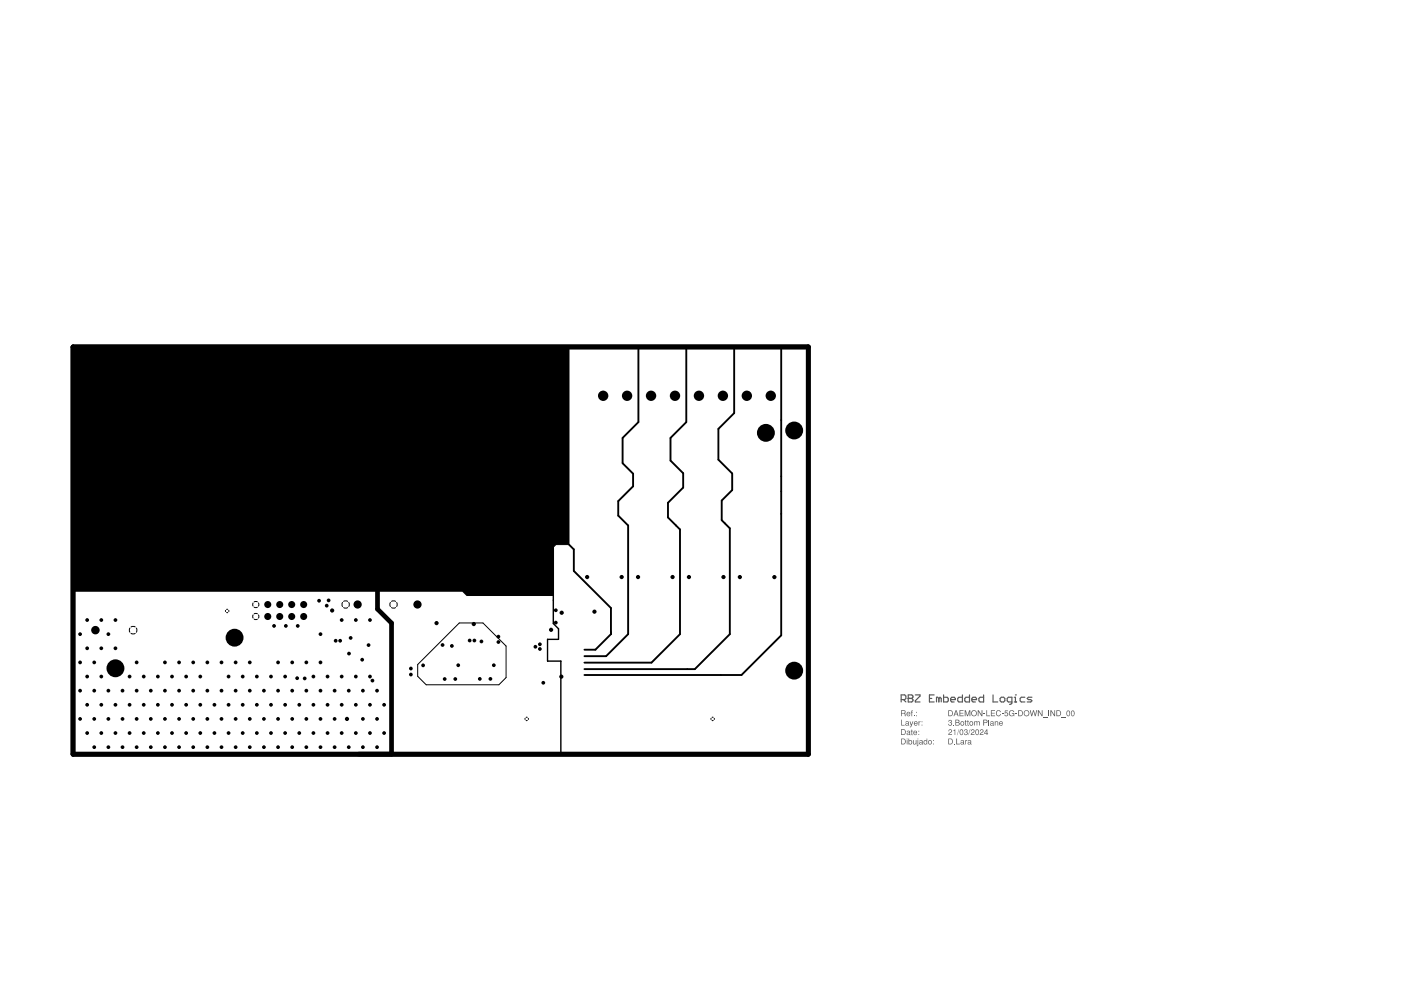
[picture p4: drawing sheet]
<svg xmlns="http://www.w3.org/2000/svg" width="297mm" height="210mm" viewBox="0 0 297 210" stroke-linecap="round" stroke-linejoin="round" font-family="sans-serif">
<g fill="none" stroke="#000" stroke-width=".21">
<path d="M15.5 73.6h155.9v86.3h-155.9zM120.6 73.6v41.9h-2.7l-.6 .5M27.5 133.2l-.1 .3 .1 .5M27.8 132.9l.6-.1 .3 .1M27.8 134.3l.6 .1 .3-.1M28.9 133.2l.1 .3-.1 .5M47.8 129.4v.3M48 129.2h.3M48 129.9h.3M48.5 129.4v.3M53.7 127.8v.7M53.7 130.4v.7"/>
<path d="M53.9 127.6h.7M53.9 128.7h.7M53.9 130.1h.7M53.9 131.3h.7M54.8 127.8v.7M54.8 130.4v.7M72.6 127.7l-.1 .3 .1 .6M72.9 127.5l.5-.1 .3 .1M72.9 128.8l.5 .1 .3-.1M73.9 127.7l.2 .3-.2 .6M82.8 127.7l-.1 .3 .1 .6M83 127.5l.6-.1 .3 .1"/>
<path d="M83 128.8l.6 .1 .3-.1M84.1 127.7l.1 .3-.1 .6M88.6 140.9l8.8-8.8h5l4.9 4.9v6.7l-1.5 1.5h-15.4l-1.8-1.8zM111.3 152.3v.3M111.5 152.1h.3M111.5 152.8h.3M112 152.3v.3M150.8 152.3v.3M151 152.1h.2M151 152.8h.2M151.4 152.3v.3"/>
</g>
<path d="M15.5 73.6h155.9v86.3h-155.9zM80 125.5v3.6l3 3v27.8" fill="none" stroke="#000" stroke-width="1"/>
<g fill="#000">
<path d="M15.5 73.6h105.1v41.9h-2.7l-.6 .5v10.4h-18.4l-.9-.9h-82.5z"/>
<circle cx="20.2" cy="95.2" r=".9"/>
<circle cx="31" cy="95.2" r=".9"/>
<circle cx="49.7" cy="98.3" r="1.9"/>
<circle cx="57.9" cy="93.2" r=".8"/>
<circle cx="72.9" cy="93.2" r=".8"/>
<circle cx="80.6" cy="99.6" r=".7"/>
<circle cx="80.6" cy="94.6" r=".7"/>
<circle cx="81.3" cy="83.7" r="1.1"/>
<circle cx="86.4" cy="83.7" r="1.1"/>
<circle cx="89.1" cy="98.3" r=".9"/>
<circle cx="89.1" cy="90.7" r=".9"/>
<circle cx="91.5" cy="83.7" r="1.1"/>
<circle cx="96.6" cy="94.7" r=".9"/>
<circle cx="97.3" cy="83.7" r="1.1"/>
<circle cx="102.3" cy="83.7" r="1.1"/>
<circle cx="107.4" cy="83.7" r="1.1"/>
<circle cx="107.4" cy="98.3" r=".9"/>
<circle cx="107.4" cy="90.7" r=".9"/>
<circle cx="112.5" cy="83.7" r="1.1"/>
<circle cx="114.9" cy="94.7" r=".9"/>
<circle cx="127.9" cy="83.9" r="1.1"/>
<circle cx="133" cy="83.9" r="1.1"/>
<circle cx="138" cy="83.9" r="1.1"/>
<circle cx="143.1" cy="83.9" r="1.1"/>
<circle cx="148.2" cy="83.9" r="1.1"/>
<circle cx="153.3" cy="83.9" r="1.1"/>
<circle cx="158.3" cy="83.9" r="1.1"/>
<circle cx="162.4" cy="91.8" r="1.9"/>
<circle cx="163.4" cy="83.9" r="1.1"/>
<circle cx="168.4" cy="91.3" r="1.9"/>
<circle cx="57.9" cy="101.6" r=".8"/>
<circle cx="57.9" cy="111.6" r=".8"/>
<circle cx="57.9" cy="119.9" r=".8"/>
<circle cx="63.5" cy="111.5" r=".85"/>
<circle cx="63.5" cy="101.5" r=".85"/>
<circle cx="67.9" cy="111.5" r=".85"/>
<circle cx="67.9" cy="101.5" r=".85"/>
<circle cx="72.9" cy="119.9" r=".8"/>
<circle cx="73.5" cy="101.6" r=".8"/>
<circle cx="73.5" cy="111.6" r=".8"/>
<circle cx="89.1" cy="105.9" r=".9"/>
<circle cx="96.6" cy="102.3" r=".9"/>
<circle cx="96.6" cy="109.8" r=".9"/>
<circle cx="107.4" cy="105.9" r=".9"/>
<circle cx="114.9" cy="102.3" r=".9"/>
<circle cx="114.9" cy="109.8" r=".9"/>
<circle cx="17" cy="134.5" r=".4"/>
<circle cx="18.5" cy="131.5" r=".4"/>
<circle cx="18.5" cy="137.5" r=".4"/>
<circle cx="20.2" cy="133.6" r=".9"/>
<circle cx="21.5" cy="131.5" r=".4"/>
<circle cx="21.5" cy="137.5" r=".4"/>
<circle cx="23" cy="134.5" r=".4"/>
<circle cx="24.5" cy="131.5" r=".4"/>
<circle cx="24.5" cy="137.5" r=".4"/>
<circle cx="49.7" cy="135.2" r="1.9"/>
<circle cx="56.8" cy="128.2" r=".75"/>
<circle cx="56.8" cy="130.7" r=".75"/>
<circle cx="58.1" cy="132.7" r=".4"/>
<circle cx="59.3" cy="128.2" r=".75"/>
<circle cx="59.3" cy="130.7" r=".75"/>
<circle cx="60.6" cy="132.7" r=".4"/>
<circle cx="61.8" cy="128.2" r=".75"/>
<circle cx="61.8" cy="130.7" r=".75"/>
<circle cx="63.1" cy="132.7" r=".4"/>
<circle cx="64.4" cy="128.2" r=".75"/>
<circle cx="64.4" cy="130.7" r=".75"/>
<circle cx="67.6" cy="127.4" r=".4"/>
<circle cx="67.9" cy="134.5" r=".4"/>
<circle cx="69.3" cy="128.4" r=".4"/>
<circle cx="69.7" cy="127.3" r=".4"/>
<circle cx="70.4" cy="129.4" r=".45"/>
<circle cx="71.2" cy="135.9" r=".4"/>
<circle cx="72.1" cy="135.9" r=".4"/>
<circle cx="72.4" cy="131.5" r=".4"/>
<circle cx="74" cy="138.6" r=".4"/>
<circle cx="74.3" cy="135.3" r=".4"/>
<circle cx="75.4" cy="131.5" r=".4"/>
<circle cx="75.8" cy="128.2" r=".87"/>
<circle cx="76.8" cy="139.9" r=".4"/>
<circle cx="78.1" cy="136.8" r=".4"/>
<circle cx="78.4" cy="131.5" r=".4"/>
<circle cx="88.5" cy="128.2" r=".87"/>
<circle cx="92.6" cy="132.1" r=".45"/>
<circle cx="93.8" cy="136.8" r=".4"/>
<circle cx="95.8" cy="137" r=".4"/>
<circle cx="98.5" cy="123.4" r=".45"/>
<circle cx="99.6" cy="135.8" r=".4"/>
<circle cx="100.5" cy="132.3" r=".45"/>
<circle cx="100.6" cy="135.8" r=".4"/>
<circle cx="102.1" cy="136" r=".4"/>
<circle cx="105.7" cy="136.1" r=".4"/>
<circle cx="105.7" cy="135" r=".4"/>
<circle cx="107.6" cy="123.4" r=".45"/>
<circle cx="113.5" cy="137.1" r=".4"/>
<circle cx="114.5" cy="137.6" r=".4"/>
<circle cx="114.5" cy="136.6" r=".4"/>
<circle cx="116.6" cy="123.4" r=".45"/>
<circle cx="116.8" cy="133.5" r=".45"/>
<circle cx="117.8" cy="129.4" r=".4"/>
<circle cx="117.8" cy="132" r=".4"/>
<circle cx="119.1" cy="129.9" r=".45"/>
<circle cx="124.5" cy="122.3" r=".45"/>
<circle cx="126" cy="129.7" r=".45"/>
<circle cx="131.8" cy="122.3" r=".45"/>
<circle cx="135.3" cy="122.3" r=".45"/>
<circle cx="142.6" cy="122.3" r=".45"/>
<circle cx="146.1" cy="122.3" r=".45"/>
<circle cx="153.4" cy="122.3" r=".45"/>
<circle cx="156.9" cy="122.4" r=".45"/>
<circle cx="164.2" cy="122.4" r=".45"/>
<circle cx="17" cy="146.4" r=".4"/>
<circle cx="17" cy="152.4" r=".4"/>
<circle cx="17" cy="140.4" r=".4"/>
<circle cx="18.5" cy="143.4" r=".4"/>
<circle cx="18.5" cy="155.4" r=".4"/>
<circle cx="18.5" cy="149.4" r=".4"/>
<circle cx="20" cy="158.4" r=".4"/>
<circle cx="20" cy="146.4" r=".4"/>
<circle cx="20" cy="152.4" r=".4"/>
<circle cx="20" cy="140.4" r=".4"/>
<circle cx="21.5" cy="143.4" r=".4"/>
<circle cx="21.5" cy="155.4" r=".4"/>
<circle cx="21.5" cy="149.4" r=".4"/>
<circle cx="23" cy="158.4" r=".4"/>
<circle cx="23" cy="146.4" r=".4"/>
<circle cx="23" cy="152.4" r=".4"/>
<circle cx="24.5" cy="155.4" r=".4"/>
<circle cx="24.5" cy="149.4" r=".4"/>
<circle cx="24.5" cy="141.7" r="1.9"/>
<circle cx="26" cy="158.4" r=".4"/>
<circle cx="26" cy="146.4" r=".4"/>
<circle cx="26" cy="152.4" r=".4"/>
<circle cx="27.5" cy="143.4" r=".4"/>
<circle cx="27.5" cy="155.4" r=".4"/>
<circle cx="27.5" cy="149.4" r=".4"/>
<circle cx="29" cy="158.4" r=".4"/>
<circle cx="29" cy="146.4" r=".4"/>
<circle cx="29" cy="152.4" r=".4"/>
<circle cx="29" cy="140.4" r=".4"/>
<circle cx="30.5" cy="143.4" r=".4"/>
<circle cx="30.5" cy="155.4" r=".4"/>
<circle cx="30.5" cy="149.4" r=".4"/>
<circle cx="32" cy="158.4" r=".4"/>
<circle cx="32" cy="146.4" r=".4"/>
<circle cx="32" cy="152.4" r=".4"/>
<circle cx="33.5" cy="143.4" r=".4"/>
<circle cx="33.5" cy="155.4" r=".4"/>
<circle cx="33.5" cy="149.4" r=".4"/>
<circle cx="35" cy="158.4" r=".4"/>
<circle cx="35" cy="146.4" r=".4"/>
<circle cx="35" cy="152.4" r=".4"/>
<circle cx="35" cy="140.4" r=".4"/>
<circle cx="36.5" cy="143.4" r=".4"/>
<circle cx="36.5" cy="155.4" r=".4"/>
<circle cx="36.5" cy="149.4" r=".4"/>
<circle cx="38" cy="158.4" r=".4"/>
<circle cx="38" cy="146.4" r=".4"/>
<circle cx="38" cy="152.4" r=".4"/>
<circle cx="38" cy="140.4" r=".4"/>
<circle cx="39.5" cy="143.4" r=".4"/>
<circle cx="39.5" cy="155.4" r=".4"/>
<circle cx="39.5" cy="149.4" r=".4"/>
<circle cx="41" cy="158.4" r=".4"/>
<circle cx="41" cy="146.4" r=".4"/>
<circle cx="41" cy="152.4" r=".4"/>
<circle cx="41" cy="140.4" r=".4"/>
<circle cx="42.5" cy="143.4" r=".4"/>
<circle cx="42.5" cy="155.4" r=".4"/>
<circle cx="42.5" cy="149.4" r=".4"/>
<circle cx="44" cy="158.4" r=".4"/>
<circle cx="44" cy="146.4" r=".4"/>
<circle cx="44" cy="152.4" r=".4"/>
<circle cx="44" cy="140.4" r=".4"/>
<circle cx="45.5" cy="155.4" r=".4"/>
<circle cx="45.5" cy="149.4" r=".4"/>
<circle cx="47" cy="158.4" r=".4"/>
<circle cx="47" cy="146.4" r=".4"/>
<circle cx="47" cy="152.4" r=".4"/>
<circle cx="47" cy="140.4" r=".4"/>
<circle cx="48.5" cy="143.4" r=".4"/>
<circle cx="48.5" cy="155.4" r=".4"/>
<circle cx="48.5" cy="149.4" r=".4"/>
<circle cx="50" cy="158.4" r=".4"/>
<circle cx="50" cy="146.4" r=".4"/>
<circle cx="50" cy="152.4" r=".4"/>
<circle cx="50" cy="140.4" r=".4"/>
<circle cx="51.5" cy="143.4" r=".4"/>
<circle cx="51.5" cy="155.4" r=".4"/>
<circle cx="51.5" cy="149.4" r=".4"/>
<circle cx="53" cy="158.4" r=".4"/>
<circle cx="53" cy="146.4" r=".4"/>
<circle cx="53" cy="152.4" r=".4"/>
<circle cx="53" cy="140.4" r=".4"/>
<circle cx="54.5" cy="143.4" r=".4"/>
<circle cx="54.5" cy="155.4" r=".4"/>
<circle cx="54.5" cy="149.4" r=".4"/>
<circle cx="56" cy="158.4" r=".4"/>
<circle cx="56" cy="146.4" r=".4"/>
<circle cx="56" cy="152.4" r=".4"/>
<circle cx="57.5" cy="143.4" r=".4"/>
<circle cx="57.5" cy="155.4" r=".4"/>
<circle cx="57.5" cy="149.4" r=".4"/>
<circle cx="59" cy="158.4" r=".4"/>
<circle cx="59" cy="146.4" r=".4"/>
<circle cx="59" cy="152.4" r=".4"/>
<circle cx="59" cy="140.4" r=".4"/>
<circle cx="60.5" cy="143.4" r=".4"/>
<circle cx="60.5" cy="155.4" r=".4"/>
<circle cx="60.5" cy="149.4" r=".4"/>
<circle cx="62" cy="158.4" r=".4"/>
<circle cx="62" cy="146.4" r=".4"/>
<circle cx="62" cy="152.4" r=".4"/>
<circle cx="62" cy="140.4" r=".4"/>
<circle cx="63" cy="143.8" r=".4"/>
<circle cx="63.5" cy="155.4" r=".4"/>
<circle cx="63.5" cy="149.4" r=".4"/>
<circle cx="64.6" cy="143.8" r=".4"/>
<circle cx="65" cy="158.4" r=".4"/>
<circle cx="65" cy="146.4" r=".4"/>
<circle cx="65" cy="152.4" r=".4"/>
<circle cx="65" cy="140.4" r=".4"/>
<circle cx="66.4" cy="143.4" r=".4"/>
<circle cx="66.4" cy="155.4" r=".4"/>
<circle cx="66.4" cy="149.4" r=".4"/>
<circle cx="67.9" cy="158.4" r=".4"/>
<circle cx="67.9" cy="146.4" r=".4"/>
<circle cx="67.9" cy="152.4" r=".4"/>
<circle cx="67.9" cy="140.4" r=".4"/>
<circle cx="69.4" cy="143.4" r=".4"/>
<circle cx="69.4" cy="155.4" r=".4"/>
<circle cx="69.4" cy="149.4" r=".4"/>
<circle cx="70.9" cy="158.4" r=".4"/>
<circle cx="70.9" cy="146.4" r=".4"/>
<circle cx="70.9" cy="152.4" r=".4"/>
<circle cx="72.4" cy="143.4" r=".4"/>
<circle cx="72.4" cy="155.4" r=".4"/>
<circle cx="72.4" cy="149.4" r=".4"/>
<circle cx="73.6" cy="152.4" r=".45"/>
<circle cx="73.9" cy="158.4" r=".4"/>
<circle cx="73.9" cy="146.4" r=".4"/>
<circle cx="75.4" cy="143.4" r=".4"/>
<circle cx="75.4" cy="155.4" r=".4"/>
<circle cx="75.4" cy="149.4" r=".4"/>
<circle cx="76.9" cy="158.4" r=".4"/>
<circle cx="76.9" cy="146.4" r=".4"/>
<circle cx="76.9" cy="152.4" r=".4"/>
<circle cx="78.4" cy="143.4" r=".4"/>
<circle cx="78.4" cy="155.4" r=".4"/>
<circle cx="78.4" cy="149.4" r=".4"/>
<circle cx="79" cy="144.3" r=".4"/>
<circle cx="79.9" cy="158.4" r=".4"/>
<circle cx="79.9" cy="146.4" r=".4"/>
<circle cx="79.9" cy="152.4" r=".4"/>
<circle cx="81.4" cy="155.4" r=".4"/>
<circle cx="81.4" cy="149.4" r=".4"/>
<circle cx="87.1" cy="143" r=".4"/>
<circle cx="87.1" cy="141.7" r=".4"/>
<circle cx="89.7" cy="141.1" r=".4"/>
<circle cx="94.3" cy="144" r=".4"/>
<circle cx="96.5" cy="144" r=".4"/>
<circle cx="97.2" cy="141" r=".4"/>
<circle cx="101.7" cy="143.9" r=".4"/>
<circle cx="104" cy="143.9" r=".4"/>
<circle cx="104.7" cy="141" r=".4"/>
<circle cx="115.2" cy="144.8" r=".4"/>
<circle cx="119" cy="143.5" r=".45"/>
<circle cx="168.4" cy="142.2" r="1.9"/>
</g>
<path d="M135.4 73.7v15.8l-3.4 3.3v5.4l2.2 2.2v2.7l-3.1 3.2v3l2.1 2.1v23.1l-4.7 4.6h-4.6M145.5 73.7v15.8l-3.3 3.3v4.9l2.6 2.6v3.1l-3.2 3.2v3.1l2.6 2.6v22.2l-6.1 6h-14.2M155.7 73.5v14.1l-3.4 3.3v6.6l2.9 2.9v3.5l-2.2 2.2v4.2l1.7 1.7v22.5l-7.4 7.4h-23.4M165.8 73.6l-.2 .1v61l-8.4 8.4h-33.3M120.6 115.5l1.1 1v4.6l7.8 7.8v5.6l-3.3 3.3h-2.3" fill="none" stroke="#000" stroke-width=".4"/>
<path d="M120.6 73.6h.1M117.3 116v16.2l1.1 1.1v2.2M118.4 135.6h-2.3v4.5l2.8 .1M118.4 135.5v.1M118.9 140.2h.1M118.9 140.2v19.7" fill="none" stroke="#000" stroke-width=".3"/>
<g fill="none" stroke="#5a5a5a" stroke-width=".25">
<path d="M191.1 148.3h.7l.3-.2v-.5l-.3-.3h-.7v1.5M191.6 148.3l.5 .5M192.6 148.1h.1M192.6 147.3h.7l.3 .3v.2l-.3 .3 .3 .2v.3l-.3 .2h-.7zM192.6 148.1h.7M194.1 147.3h1v.3l-1 1v.2h1M197.1 148.1h.5M198.1 147.3h-1v1.5h1M199.1 148.1l-.3-.3h-.2v1M199.1 148.1v.7M199.1 148.1l.2-.3 .3 .3v.7M200.1 147.3v1.5h.7l.3-.2v-.5l-.3-.3h-.7"/>
<path d="M201.6 148.3h1v-.2l-.3-.3h-.5l-.2 .3v.5l.2 .2h.5M204.1 147.3v1.5h-.8l-.2-.2v-.5l.2-.3h.8M205.6 147.3v1.5h-.8l-.2-.2v-.5l.2-.3h.8M206.1 148.3h.9v-.2l-.2-.3h-.5l-.2 .3v.5l.2 .2h.5M208.5 147.3v1.5h-.7l-.3-.2v-.5l.3-.3h.7M210.5 147.3v1.5h1M212 148.1l.3-.3h.5l.2 .3v.5l-.2 .2h-.5l-.3-.2zM214.5 148.8h-.7l-.3-.2v-.5l.3-.3h.7v1.3l-.2 .2h-.3M215 148.8h.5M215 147.8h.3v1M215.3 147.3h.1M217.3 147.8h-.8l-.2 .3v.5l.2 .2h.8"/>
<path d="M218.8 147.8h-.8l-.2 .3 .2 .2h.5l.3 .3-.3 .2h-.7"/>
</g>
<g fill="#5a5a5a">
<path d="M193.3 150.7l.2-.1-.1 .1v.2h.1l-.1 .2v.8h-.2v-.8h-.1z"/>
<path d="M193.7 151.7h.2v.2h-.2z"/>
<path d="M191.1 152.6h.1v1.1h.6v.1h-.7z"/>
<path d="M192.9 152.9h.1l.2 .7 .3-.7h.1l-.5 1.3h-.2l.2-.3z"/>
<path d="M194.7 152.9h.2v.2l.3-.2-.3 .4v.5h-.2z"/>
<path d="M193.6 156.9h.1l.1 .8 .3-.1 .1-.7h.1v.9h-.7z"/>
<path d="M193.2 154.7l.3 .2-.1 .2 .1 .8-.3-.1v-.7h-.1z"/>
<path d="M203.4 150.6h.9v.1h-.7v.4h.7v.2h-.7v.4h.7v.2h-.9z"/>
<path d="M204.5 150.6h.3l.3 1 .4-1h.2v1.3h-.1v-1.1l-.4 1.1h-.2l-.3-1.1v1.1h-.2z"/>
<path d="M207.3 150.6h.2l.6 1v-1h.2v1.3h-.2l-.6-1.1v1.1h-.2z"/>
<path d="M208.5 151.3h.4v.1h-.4z"/>
<path d="M209.1 150.6h.2v1.1h.6v.2h-.8z"/>
<path d="M210.1 150.6h.9v.1h-.8v.4h.7v.2h-.7v.4h.8v.2h-.9z"/>
<path d="M211.3 150.8l.5-.2 .3 .2 .1 .2-.6-.3-.3 .5 .3 .5h.3l.3-.3-.2 .4-.4 .1-.3-.3-.1-.5z"/>
<path d="M212.4 151.3h.4v.1h-.4z"/>
<path d="M213.1 150.6h.6v.2h-.5l-.1 .3 .3-.1 .3 .2v.4l-.2 .3h-.3l-.2-.2-.1-.2h.2l.3 .2 .2-.2-.2-.3-.4 .1z"/>
<path d="M214.1 150.8l.3-.2 .5 .1 .1 .3-.3-.3-.4 .1-.2 .6 .1 .2 .4 .1 .2-.1 .1-.3h-.4v-.1h.5v.7l-.1-.2-.5 .2-.4-.2-.1-.5z"/>
<path d="M215.2 151.3h.5v.1h-.5z"/>
<path d="M218.3 150.6h.2l.2 1 .3-1h.2l.3 1 .2-1h.2l-.3 1.3h-.2l-.3-1.1-.3 1.1h-.2z"/>
<path d="M220 150.6h.2l.7 1v-1h.1v1.3h-.1l-.7-1.1v1.1h-.2z"/>
<path d="M221.1 152.1h1.1z"/>
<path d="M222.3 150.6h.2v1.3h-.2z"/>
<path d="M222.7 150.6h.2l.6 1v-1h.2v1.3h-.2l-.6-1.1v1.1h-.2z"/>
<path d="M225 152.1h1.1z"/>
<path d="M202.3 157.7h.2v.1h-.2z"/>
<path d="M202.7 156.6h.2v1.1h.6v.1h-.8z"/>
<path d="M204.6 156.9l.2 .2 .3-.2-.3 .3v.6h-.2z"/>
<path d="M201.2 154.8l.3-.2 .3 .2v.4l-.6 .5h.6v.1h-.7v-.3l.6-.5-.1-.2h-.2l-.3 .2z"/>
<path d="M202.1 154.9l.4-.3v1.2h-.1v-.8z"/>
<path d="M203.3 154.6l-.4 1.3z"/>
<path d="M204.5 154.7l.3-.1 .3 .2-.1 .4 .2 .4-.2 .2-.4 .1-.2-.2v-.2l.3 .2 .3-.2-.1-.2h-.2l.3-.2v-.3h-.3l-.3 .2z"/>
<path d="M205.7 154.6l-.4 1.3z"/>
<path d="M205.9 154.7l.4-.1 .3 .2-.1 .4-.5 .5h.6v.1h-.8l.2-.4 .5-.4-.2-.2-.5 .2z"/>
<path d="M207.8 154.7l.4-.1 .3 .2-.1 .4-.5 .5h.6v.1h-.8l.2-.4 .5-.4-.2-.2-.5 .2z"/>
<path d="M201.2 152.7l.4-.1 .2 .3-.1 .3 .2 .3-.3 .4-.4-.1-.1-.2 .1-.1 .2 .3 .3-.2-.1-.3h-.2l.3-.4-.3-.1-.3 .2z"/>
<path d="M202.1 153.7h.2v.1h-.2z"/>
<path d="M204.7 152.7l.2 .2-.1 .2 .1 .8-.2-.1v-.7h-.2z"/>
<path d="M205.1 152.7l.3 .2-.1 .2v.6l.1 .2-.3-.1v-.7h-.1z"/>
<path d="M206.5 152.9l.2 .2 .1-.2 .9 .1v.8h-.1v-.7l-.1-.1-.3 .2v.6h-.1l-.2-.8-.2 .1v.7h-.2z"/>
<path d="M209.6 152.6h.1v1.2h-.1z"/>
<path d="M210.9 152.9l.2 .2 .1-.2 .4 .1v.8h-.1v-.7l-.1-.1-.3 .2v.6h-.2z"/>
<path d="M191.2 150.7v.5h.5l.1-.2v-.2zM191.1 150.6l.8 .1 .1 .3-.2 .2 .2 .7-.2-.1v-.4l-.2-.1h-.4v.6h-.1z"/>
<path d="M192.4 151.1v.2h.5l-.2-.3zM192.3 151l.4-.1 .3 .2v.3h-.6l.1 .3 .5-.1-.3 .3-.4-.2z"/>
<path d="M194.2 150.9h.2v.2h-.2zM194.2 151.7h.2v.2h-.2z"/>
<path d="M192.1 153.6v.1l.2 .1 .2-.4zM192 153.1l.2-.2 .5 .1 .1 .9-.8-.1v-.4l.5-.1v-.2l-.3-.1-.1 .2z"/>
<path d="M194 153.1l-.1 .2h.5l-.2-.3zM193.8 153l.5-.1 .2 .2 .1 .3h-.7l.2 .4 .4-.2-.1 .2-.3 .1-.3-.2z"/>
<path d="M195.4 152.9h.2v.2h-.2zM195.4 153.7h.2v.1h-.2z"/>
<path d="M191.2 156.7v1h.5l.1-.2 .1-.5-.2-.3zM191.1 156.6h.6l.2 .2 .1 .5-.2 .5h-.7z"/>
<path d="M192.2 156.6h.2v.2h-.2zM192.2 156.9h.2v.9h-.2z"/>
<path d="M192.7 157.3a.3 .3 0 0 0 .6 0 .3 .3 0 0 0-.6 0zM192.6 156.6h.2v.4l.3-.1 .3 .3v.4l-.2 .2h-.6z"/>
<path d="M194.5 156.6h.2v.2h-.2zM194.5 156.9h.2v1.2l-.3 .1 .1-.2z"/>
<path d="M195 157.5l.2 .3 .2-.1 .1-.3zM194.9 157l.3-.1 .3 .1 .2 .9-.2-.2-.6 .1v-.3l.6-.3-.3-.2-.3 .2z"/>
<path d="M195.9 157l.3-.1 .3 .1v-.4h.1v1.2l-.1-.1-.4 .2-.2-.2zM196 157.2v.4l.3 .1 .1-.5-.2-.2z"/>
<path d="M196.9 157.4a.31 .31 0 0 0 .6 0 .31 .31 0 0 0-.6 0zM196.7 157.3a.45 .45 0 0 1 .9 0 .45 .45 0 0 1-.9 0z"/>
<path d="M197.8 156.9h.2v.2h-.2zM197.8 157.7h.2v.1h-.2z"/>
<path d="M191.2 154.7v1h.5l.2-.3-.1-.6zM191.1 154.6h.5l.3 .2 .1 .5-.3 .5h-.6z"/>
<path d="M192.4 155.5v.2l.2 .1 .2-.4zM192.3 155h.6l.2 .9-.8-.1-.1-.3 .6-.3-.1-.2-.5 .2z"/>
<path d="M193.9 155.1l-.1 .2h.5l-.1-.3zM193.7 155.1l.2-.2 .5 .1v.5h-.6l.2 .3 .4-.2-.1 .2h-.5l-.2-.2z"/>
<path d="M194.7 154.9h.2v.2h-.2zM194.7 155.7h.2v.1h-.2z"/>
<path d="M201.2 150.7v1h.4l.2-.2v-.5l-.2-.3zM201.1 150.6h.6l.2 .2 .1 .7-.3 .3-.6 .1z"/>
<path d="M202.7 150.8l-.2 .5h.4zM202.6 150.6h.2l.4 1.3h-.1l-.2-.4h-.4l-.2 .4h-.2z"/>
<path d="M206 151.2a.5 .5 0 0 0 1 0 .5 .5 0 0 0-1 0zM205.9 151.2a.64 .64 0 0 1 1.2 0 .64 .64 0 0 1-1.2 0z"/>
<path d="M216.1 150.7v1h.4l.2-.2v-.5l-.2-.3zM215.9 150.6h.6l.3 .3 .1 .5-.3 .4-.7 .1z"/>
<path d="M217.2 151.2a.48 .48 0 0 0 .9 0 .48 .48 0 0 0-.9 0zM217 151.2a.65 .65 0 0 1 1.3 0 .65 .65 0 0 1-1.3 0z"/>
<path d="M224.1 150.7v1l.6-.1 .1-.3-.1-.4zM224 150.6h.6l.3 .3 .1 .4-.3 .5-.7 .1z"/>
<path d="M226.3 150.9l-.1 .5 .3 .3 .2-.2v-.5l-.1-.2zM226.2 150.8l.4-.2 .2 .3v.6l-.2 .4-.5-.3z"/>
<path d="M227.3 150.9l-.1 .6 .3 .2 .2-.1v-.6l-.2-.2zM227.2 150.8l.3-.2 .3 .3v.5l-.2 .5-.5-.2z"/>
<path d="M201.2 156.7v1h.4l.2-.2v-.6l-.1-.2zM201.1 156.6h.6l.2 .2 .1 .4-.2 .6h-.7z"/>
<path d="M203.8 157.5l.2 .3 .2-.1v-.3zM203.7 157l.3-.1 .3 .1 .2 .9-.3-.2-.5 .1v-.3l.5-.3-.2-.2-.3 .2z"/>
<path d="M205.3 157.5l.2 .3 .2-.1 .1-.3zM205.2 157l.3-.1 .4 .1 .1 .9-.2-.2-.6 .1v-.3l.6-.3-.3-.2-.3 .2z"/>
<path d="M203.7 154.8l-.1 .6 .3 .3 .2-.2v-.5l-.2-.2zM203.5 154.8l.4-.2 .3 .2v.6l-.2 .5h-.3l-.2-.3z"/>
<path d="M207 154.9v.7l.3 .1 .1-.8-.2-.1zM206.9 154.8l.3-.2 .3 .3v.7l-.2 .3-.5-.3z"/>
<path d="M209.2 154.9l-.4 .5h.4zM209.2 154.6h.1v.8h.2l-.2 .4h-.1v-.2h-.6z"/>
<path d="M202.7 152.7v.4l.5-.1v-.2zM202.7 153.3v.4l.6-.1-.1-.3zM202.6 152.6h.6l.2 .1-.1 .5 .2 .3-.2 .3h-.7z"/>
<path d="M203.8 153.4a.3 .3 0 0 0 .5 0 .3 .3 0 0 0-.5 0zM203.6 153.4a.45 .45 0 0 1 .9 0 .45 .45 0 0 1-.9 0z"/>
<path d="M205.7 153.4a.3 .3 0 0 0 .5 0 .3 .3 0 0 0-.5 0zM205.5 153.4a.46 .46 0 0 1 .9 0 .46 .46 0 0 1-.9 0z"/>
<path d="M208.6 152.7v.5l.6-.1-.1-.3zM208.5 152.6h.6l.3 .3-.1 .3-.7 .1v.5h-.1z"/>
<path d="M210.1 153.6l.2 .2 .2-.4zM210 153l.2-.1 .5 .1v.9l-.8-.1 .2-.4 .4-.1-.1-.3-.4 .2z"/>
<path d="M212 153.1v.2h.5l-.2-.3zM211.9 153l.4-.1 .3 .2v.3h-.6l.2 .4 .4-.2-.2 .2-.3 .1-.3-.3z"/>
</g>
</svg>
